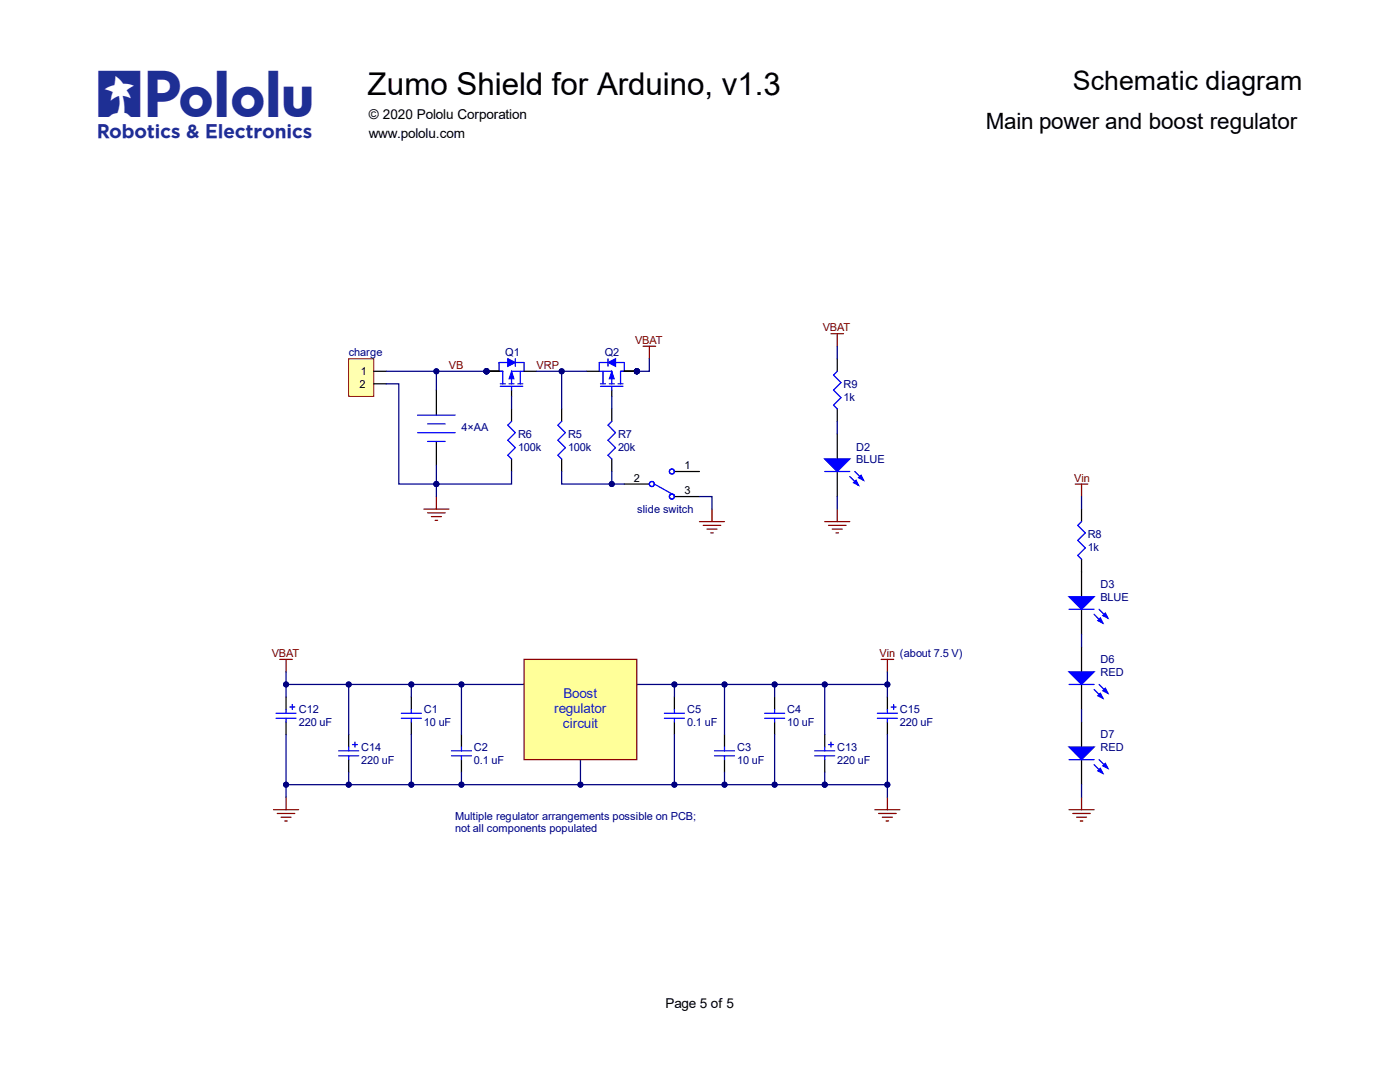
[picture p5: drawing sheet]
<svg xmlns="http://www.w3.org/2000/svg" width="279mm" height="216mm" viewBox="0 0 279 216" stroke-linecap="round" stroke-linejoin="round" font-family="sans-serif">
<defs><g id="words">
<text font-size="9.2" fill="#1e2f94" x="19.6" y="23.3">R</text>
<text font-size="6.3" x="73.3" y="19">Zumo Shield for Arduino, v1.3</text>
<text font-size="5.3" x="214.1" y="18">Schematic diagram</text>
<text font-size="4.5" x="196.8" y="25.7">Main power and boost regulator</text>
<g font-size="2.7">
<text x="73.6" y="23.8">© 2020 Pololu Corporation</text>
<text x="73.6" y="27.6">www.pololu.com</text>
<text x="132.8" y="201">Page 5 of 5</text>
</g>
<g font-size="2.7" fill="#03c">
<text x="110.6" y="142.3">regulator</text>
<text x="112.4" y="139.3">Boost</text>
<text x="112.3" y="145.3">circuit</text>
</g>
<g font-size="2.2" fill="#000080">
<text x="69.6" y="71.1">charge</text>
<text x="100.8" y="71.1">Q1</text>
<text x="120.7" y="71.1">Q2</text>
<text x="168.4" y="77.4">R9</text>
<text x="168.4" y="79.9">1k</text>
<text x="92.1" y="86.1">4×AA</text>
<text x="103.4" y="89.9">100k</text>
<text x="103.4" y="87.4">R6</text>
<text x="113.4" y="89.9">100k</text>
<text x="113.4" y="87.4">R5</text>
<text x="123.3" y="89.9">20k</text>
<text x="123.3" y="87.4">R7</text>
<text x="170.9" y="89.9">D2</text>
<text x="170.9" y="92.4">BLUE</text>
<text x="127.2" y="102.4">slide switch</text>
<text x="217.1" y="107.4">R8</text>
<text x="217.1" y="109.9">1k</text>
<text x="219.6" y="117.4">D3</text>
<text x="219.6" y="119.8">BLUE</text>
<text x="219.6" y="132.4">D6</text>
<text x="219.6" y="134.9">RED</text>
<text x="59.6" y="142.3">C12</text>
<text x="84.6" y="142.3">C1</text>
<text x="137.1" y="142.3">C5</text>
<text x="157.1" y="142.3">C4</text>
<text x="179.6" y="142.3">C15</text>
<text x="59.6" y="144.9">220 uF</text>
<text x="72.1" y="149.9">C14</text>
<text x="84.6" y="144.9">10 uF</text>
<text x="94.6" y="149.9">C2</text>
<text x="137.1" y="144.9">0.1 uF</text>
<text x="147.1" y="149.9">C3</text>
<text x="157.1" y="144.9">10 uF</text>
<text x="167.1" y="149.9">C13</text>
<text x="179.6" y="144.9">220 uF</text>
<text x="219.6" y="147.3">D7</text>
<text x="219.6" y="149.9">RED</text>
<text x="72.1" y="152.4">220 uF</text>
<text x="94.6" y="152.4">0.1 uF</text>
<text x="147.1" y="152.4">10 uF</text>
<text x="167.1" y="152.4">220 uF</text>
<text x="90.9" y="166.1">not all components populated</text>
<text x="90.9" y="163.7">Multiple regulator arrangements possible on PCB;</text>
</g>
<g font-size="2.2" fill="#800000">
<text x="126.7" y="68.7">VBAT</text>
<text x="164.2" y="66.1">VBAT</text>
<text x="89.6" y="73.7">VB</text>
<text x="107.1" y="73.7">VRP</text>
<text x="214.4" y="96.2">Vin</text>
<text x="54.2" y="131.1">VBAT</text>
<text x="175.5" y="131.1">Vin (about 7.5 V)</text>
</g>
<g font-size="2.2">
<text x="71.7" y="77.4">2</text>
<text x="72" y="74.8">1</text>
<text x="136.6" y="93.6">1</text>
<text x="126.5" y="96.2">2</text>
<text x="136.6" y="98.6">3</text>
</g>
</g></defs>
<path d="M128.3 69.1h2.5M129.6 69.1v2.5" fill="none" stroke="#800000" stroke-width=".25"/>
<path d="M69.6 71.6h5v7.5h-5z" fill-rule="evenodd" fill="#ffffb0"/>
<path d="M69.6 71.6h5v7.5h-5z" fill="none" stroke="#800000" stroke-width=".2"/>
<path d="M74.6 74.1h2.5M74.6 76.6h2.5" fill="none" stroke="#000" stroke-width=".25"/>
<circle cx="97.1" cy="74.1" r=".5" fill="#000080"/>
<circle cx="97.1" cy="74.1" r=".5" fill="none" stroke="#000080" stroke-width=".2"/>
<circle cx="97.1" cy="74.1" r=".5" fill="#000080"/>
<circle cx="97.1" cy="74.1" r=".5" fill="none" stroke="#000080" stroke-width=".2"/>
<circle cx="97.1" cy="74.1" r=".5" fill="#000080"/>
<circle cx="97.1" cy="74.1" r=".5" fill="none" stroke="#000080" stroke-width=".2"/>
<circle cx="97.1" cy="74.1" r=".5" fill="#000080"/>
<circle cx="97.1" cy="74.1" r=".5" fill="none" stroke="#000080" stroke-width=".2"/>
<path d="M102.1 77.8v1.3" fill="none" stroke="#000" stroke-width=".25"/>
<path d="M99.8 77.1h4.5M99.8 76.6h1M100.3 74.1v2.5M101.6 76.6h1M102.1 77.1v.7M103.3 76.6h1M103.8 74.1v2.5M104.6 74.1h-2.5v2.5" fill="none" stroke="#00f" stroke-width=".25"/>
<path d="M102.1 74.1l.5 1.5h-1z" fill="#00f"/>
<path d="M102.1 74.1l.5 1.5h-1z" fill="none" stroke="#00f" stroke-width=".2"/>
<path d="M99.6 74.1h.7" fill="none" stroke="#00f" stroke-width=".25"/>
<path d="M101.3 71.6l1.5 .7-1.5 .8z" fill="#00f"/>
<path d="M101.3 71.6l1.5 .7-1.5 .8zM101.3 72.3h-1.7v1.8M102.8 71.6v1.5M102.8 72.3h1.8v1.8" fill="none" stroke="#00f" stroke-width=".25"/>
<path d="M97.1 74.1h2.5M104.6 74.1h2.5" fill="none" stroke="#000" stroke-width=".25"/>
<circle cx="97.1" cy="74.1" r=".5" fill="#000080"/>
<circle cx="97.1" cy="74.1" r=".5" fill="none" stroke="#000080" stroke-width=".2"/>
<path d="M97.1 74.1h2.5" fill="none" stroke="#000" stroke-width=".25"/>
<circle cx="97.1" cy="74.1" r=".5" fill="#000080"/>
<circle cx="97.1" cy="74.1" r=".5" fill="none" stroke="#000080" stroke-width=".2"/>
<path d="M97.1 74.1h2.5" fill="none" stroke="#000" stroke-width=".25"/>
<circle cx="97.1" cy="74.1" r=".5" fill="#000080"/>
<circle cx="97.1" cy="74.1" r=".5" fill="none" stroke="#000080" stroke-width=".2"/>
<path d="M97.1 74.1h2.5" fill="none" stroke="#000" stroke-width=".25"/>
<circle cx="97.1" cy="74.1" r=".5" fill="#000080"/>
<circle cx="97.1" cy="74.1" r=".5" fill="none" stroke="#000080" stroke-width=".2"/>
<circle cx="127.1" cy="74.1" r=".5" fill="#000080"/>
<circle cx="127.1" cy="74.1" r=".5" fill="none" stroke="#000080" stroke-width=".2"/>
<circle cx="127.1" cy="74.1" r=".5" fill="#000080"/>
<circle cx="127.1" cy="74.1" r=".5" fill="none" stroke="#000080" stroke-width=".2"/>
<circle cx="127.1" cy="74.1" r=".5" fill="#000080"/>
<circle cx="127.1" cy="74.1" r=".5" fill="none" stroke="#000080" stroke-width=".2"/>
<circle cx="127.1" cy="74.1" r=".5" fill="#000080"/>
<circle cx="127.1" cy="74.1" r=".5" fill="none" stroke="#000080" stroke-width=".2"/>
<path d="M122.1 77.8v1.3" fill="none" stroke="#000" stroke-width=".25"/>
<path d="M119.6 74.1h2.5v2.5M119.8 77.1h4.5M119.8 76.6h1M120.3 74.1v2.5M121.6 76.6h1M122.1 77.1v.7M123.3 76.6h1M123.8 74.1v2.5" fill="none" stroke="#00f" stroke-width=".25"/>
<path d="M122.1 74.1l.5 1.5h-1z" fill="#00f"/>
<path d="M122.1 74.1l.5 1.5h-1z" fill="none" stroke="#00f" stroke-width=".2"/>
<path d="M123.8 74.1h.8" fill="none" stroke="#00f" stroke-width=".25"/>
<path d="M121.3 72.3l1.5-.7v1.5z" fill="#00f"/>
<path d="M121.3 72.3l1.5-.7v1.5zM121.3 71.6v1.5M121.3 72.3h-1.7v1.8M122.8 72.3h1.8v1.8" fill="none" stroke="#00f" stroke-width=".25"/>
<path d="M117.1 74.1h2.5M124.6 74.1h2.5" fill="none" stroke="#000" stroke-width=".25"/>
<circle cx="127.1" cy="74.1" r=".5" fill="#000080"/>
<circle cx="127.1" cy="74.1" r=".5" fill="none" stroke="#000080" stroke-width=".2"/>
<path d="M124.6 74.1h2.5" fill="none" stroke="#000" stroke-width=".25"/>
<circle cx="127.1" cy="74.1" r=".5" fill="#000080"/>
<circle cx="127.1" cy="74.1" r=".5" fill="none" stroke="#000080" stroke-width=".2"/>
<path d="M124.6 74.1h2.5" fill="none" stroke="#000" stroke-width=".25"/>
<circle cx="127.1" cy="74.1" r=".5" fill="#000080"/>
<circle cx="127.1" cy="74.1" r=".5" fill="none" stroke="#000080" stroke-width=".2"/>
<path d="M124.6 74.1h2.5" fill="none" stroke="#000" stroke-width=".25"/>
<circle cx="127.1" cy="74.1" r=".5" fill="#000080"/>
<circle cx="127.1" cy="74.1" r=".5" fill="none" stroke="#000080" stroke-width=".2"/>
<g fill="none" stroke="#000" stroke-width=".25">
<path d="M87.1 77.8v5M167.1 71.6v2.5M87.1 88.1v4.7M102.1 81.6v2.5M102.1 91.6v2.5M112.1 81.6v2.5M112.1 91.6v2.5M122.1 81.6v2.5M122.1 91.6v2.5M124.6 96.6h5M134.6 99.1h5M134.6 94.1h5"/>
<path d="M167.1 81.6v2.5M215.8 101.6v2.5M215.8 111.6v7.5M215.8 121.6v5"/>
</g>
<g fill="none" stroke="#00f" stroke-width=".25">
<path d="M167.1 74.1l-.8 .7 1.5 1.5-1.5 1.5 1.5 1.5-1.5 1.5 .8 .8M83.3 82.8h7.5M83.3 86.3h7.5M85.3 84.6h3.5M85.3 88.1h3.5M102.1 84.1l-.8 .7 1.5 1.5-1.5 1.5 1.5 1.5-1.5 1.5 .8 .8M112.1 84.1l-.8 .7 1.5 1.5-1.5 1.5 1.5 1.5-1.5 1.5 .8 .8M122.1 84.1l-.8 .7 1.5 1.5-1.5 1.5 1.5 1.5-1.5 1.5 .8 .8M130.6 96.6l4 2.2M215.8 104.1l-.7 .7 1.5 1.5-1.5 1.5 1.5 1.5-1.5 1.5 .7 .8"/>
<circle cx="130.1" cy="96.6" r=".5"/>
<circle cx="134.1" cy="94.1" r=".5"/>
<circle cx="134.1" cy="99.1" r=".5"/>
</g>
<g fill="none" stroke="#800000" stroke-width=".25">
<path d="M165.8 66.6h2.5M167.1 66.6v2.5M87.1 99.1v2.5M214.6 96.6h2.5M215.8 96.6v2.5M84.6 101.6h5M85.3 102.3h3.5M86.1 103.1h2M86.8 103.8h.5M139.6 104.1h5M140.3 104.8h3.5M141.1 105.6h2"/>
<path d="M141.8 106.3h.5M142.1 101.6v2.5"/>
</g>
<path d="M213.3 119.1h5.1l-2.6 2.5z" fill="#00f"/>
<path d="M213.3 119.1h5.1l-2.6 2.5zM218.4 122.6l1.7 1.7M219.3 121.6l1.8 1.7" fill="none" stroke="#00f" stroke-width=".25"/>
<path d="M219.6 123.3l.5 1-1-.5z" fill="#00f"/>
<path d="M219.6 123.3l.5 1-1-.5z" fill="none" stroke="#00f" stroke-width=".25"/>
<path d="M220.6 122.3l.5 1-1-.5z" fill="#00f"/>
<path d="M213.3 121.6h5.1M220.6 122.3l.5 1-1-.5z" fill="none" stroke="#00f" stroke-width=".25"/>
<path d="M167.1 86.6v5M167.1 94.1v5" fill="none" stroke="#000" stroke-width=".25"/>
<path d="M164.6 91.6h5l-2.5 2.5z" fill="#00f"/>
<path d="M164.6 91.6h5l-2.5 2.5zM169.6 95.1l1.7 1.7M170.6 94.1l1.7 1.7" fill="none" stroke="#00f" stroke-width=".25"/>
<path d="M170.3 96.3l.5-.5 .5 1z" fill="#00f"/>
<path d="M170.3 96.3l.5-.5 .5 1z" fill="none" stroke="#00f" stroke-width=".25"/>
<path d="M171.3 95.3l.5-.5 .5 1z" fill="#00f"/>
<path d="M164.6 94.1h5M171.3 95.3l.5-.5 .5 1z" fill="none" stroke="#00f" stroke-width=".25"/>
<path d="M215.8 129.1v5M215.8 136.6v5" fill="none" stroke="#000" stroke-width=".25"/>
<path d="M213.3 134.1h5.1l-2.6 2.5z" fill="#00f"/>
<path d="M213.3 134.1h5.1l-2.6 2.5zM218.4 137.6l1.7 1.7M219.3 136.6l1.8 1.7" fill="none" stroke="#00f" stroke-width=".25"/>
<path d="M219.6 138.3l.5 1-1-.5z" fill="#00f"/>
<path d="M219.6 138.3l.5 1-1-.5z" fill="none" stroke="#00f" stroke-width=".25"/>
<path d="M220.6 137.3l.5 1-1-.5z" fill="#00f"/>
<path d="M213.3 136.6h5.1M220.6 137.3l.5 1-1-.5z" fill="none" stroke="#00f" stroke-width=".25"/>
<path d="M164.6 104.1h5M165.3 104.8h3.5M166.1 105.6h2M166.8 106.3h.5M167.1 101.6v2.5" fill="none" stroke="#800000" stroke-width=".25"/>
<path d="M215.8 144.1v5M215.8 151.6v5" fill="none" stroke="#000" stroke-width=".25"/>
<path d="M213.3 149.1h5.1l-2.6 2.5z" fill="#00f"/>
<path d="M213.3 149.1h5.1l-2.6 2.5zM218.4 152.6l1.7 1.7M219.3 151.6l1.8 1.7" fill="none" stroke="#00f" stroke-width=".25"/>
<path d="M219.6 153.3l.5 1-1-.5z" fill="#00f"/>
<path d="M219.6 153.3l.5 1-1-.5z" fill="none" stroke="#00f" stroke-width=".25"/>
<path d="M220.6 152.3l.5 1-1-.5z" fill="#00f"/>
<g fill="none" stroke="#00f" stroke-width=".25">
<path d="M55.1 142.3h4M55.1 143.3h4M57.1 141.6v.7M57.1 143.3v.8M57.8 141.1h1M58.3 140.6v1M67.6 149.8h4M67.6 150.8h4M69.6 149.1v.7M69.6 150.8v.8M70.3 148.6h1M70.8 148.1v1"/>
<path d="M80.1 142.3h4M80.1 143.3h4M82.1 141.6v.7M82.1 143.3v.8M90.1 149.8h4M90.1 150.8h4M92.1 149.1v.7M92.1 150.8v.8M132.6 142.3h4M132.6 143.3h4M134.6 141.6v.7M134.6 143.3v.8"/>
<path d="M142.6 149.8h4M142.6 150.8h4M144.6 149.1v.7M144.6 150.8v.8M152.6 142.3h4M152.6 143.3h4M154.6 141.6v.7M154.6 143.3v.8M162.6 149.8h4M162.6 150.8h4M164.6 149.1v.7M164.6 150.8v.8"/>
<path d="M165.3 148.6h1M165.8 148.1v1M175.1 142.3h4M175.1 143.3h4M177.1 141.6v.7M177.1 143.3v.8M177.8 141.1h1M178.3 140.6v1M213.3 151.6h5.1M220.6 152.3l.5 1-1-.5z"/>
</g>
<g fill="none" stroke="#800000" stroke-width=".25">
<path d="M55.8 131.6h2.5M57.1 131.6v2.5M175.8 131.6h2.5M177.1 131.6v2.5M57.1 159.1v2.5M177.1 159.1v2.5M215.8 159.1v2.5M54.6 161.6h5M55.3 162.3h3.5M56.1 163.1h2M56.8 163.8h.5M174.6 161.6h5"/>
<path d="M175.3 162.3h3.5M176.1 163.1h2M176.8 163.8h.5M213.3 161.6h5.1M214.1 162.3h3.5M214.8 163.1h2M215.6 163.8h.5"/>
</g>
<g fill="none" stroke="#000" stroke-width=".25">
<path d="M57.1 139.1v2.5M82.1 139.1v2.5M134.6 139.1v2.5M154.6 139.1v2.5M177.1 139.1v2.5M57.1 144.1v2.5M69.6 146.6v2.5M69.6 151.6v2.5M82.1 144.1v2.5M92.1 146.6v2.5M92.1 151.6v2.5M134.6 144.1v2.5"/>
<path d="M144.6 146.6v2.5M144.6 151.6v2.5M154.6 144.1v2.5M164.6 146.6v2.5M164.6 151.6v2.5M177.1 144.1v2.5"/>
</g>
<path d="M92.1 156.6h52.5" fill="none" stroke="#000080" stroke-width=".25"/>
<circle cx="92.1" cy="156.6" r=".5" fill="#000080"/>
<circle cx="92.1" cy="156.6" r=".5" fill="none" stroke="#000080" stroke-width=".2"/>
<circle cx="115.8" cy="156.6" r=".5" fill="#000080"/>
<circle cx="115.8" cy="156.6" r=".5" fill="none" stroke="#000080" stroke-width=".2"/>
<circle cx="134.6" cy="156.6" r=".5" fill="#000080"/>
<circle cx="134.6" cy="156.6" r=".5" fill="none" stroke="#000080" stroke-width=".2"/>
<circle cx="144.6" cy="156.6" r=".5" fill="#000080"/>
<circle cx="144.6" cy="156.6" r=".5" fill="none" stroke="#000080" stroke-width=".2"/>
<path d="M92.1 154.1v2.5h-35v2.5" fill="none" stroke="#000080" stroke-width=".25"/>
<circle cx="57.1" cy="156.6" r=".5" fill="#000080"/>
<circle cx="57.1" cy="156.6" r=".5" fill="none" stroke="#000080" stroke-width=".2"/>
<circle cx="69.6" cy="156.6" r=".5" fill="#000080"/>
<circle cx="69.6" cy="156.6" r=".5" fill="none" stroke="#000080" stroke-width=".2"/>
<circle cx="82.1" cy="156.6" r=".5" fill="#000080"/>
<circle cx="82.1" cy="156.6" r=".5" fill="none" stroke="#000080" stroke-width=".2"/>
<circle cx="92.1" cy="156.6" r=".5" fill="#000080"/>
<circle cx="92.1" cy="156.6" r=".5" fill="none" stroke="#000080" stroke-width=".2"/>
<path d="M57.1 139.1v-2.5h35v10" fill="none" stroke="#000080" stroke-width=".25"/>
<circle cx="57.1" cy="136.6" r=".5" fill="#000080"/>
<circle cx="57.1" cy="136.6" r=".5" fill="none" stroke="#000080" stroke-width=".2"/>
<circle cx="69.6" cy="136.6" r=".5" fill="#000080"/>
<circle cx="69.6" cy="136.6" r=".5" fill="none" stroke="#000080" stroke-width=".2"/>
<circle cx="82.1" cy="136.6" r=".5" fill="#000080"/>
<circle cx="82.1" cy="136.6" r=".5" fill="none" stroke="#000080" stroke-width=".2"/>
<circle cx="92.1" cy="136.6" r=".5" fill="#000080"/>
<circle cx="92.1" cy="136.6" r=".5" fill="none" stroke="#000080" stroke-width=".2"/>
<path d="M77.1 76.6h2.5v20h7.5" fill="none" stroke="#000080" stroke-width=".25"/>
<circle cx="87.1" cy="96.6" r=".5" fill="#000080"/>
<circle cx="87.1" cy="96.6" r=".5" fill="none" stroke="#000080" stroke-width=".2"/>
<path d="M77.1 74.1h20" fill="none" stroke="#000080" stroke-width=".25"/>
<circle cx="87.1" cy="74.1" r=".5" fill="#000080"/>
<circle cx="87.1" cy="74.1" r=".5" fill="none" stroke="#000080" stroke-width=".2"/>
<circle cx="97.1" cy="74.1" r=".5" fill="#000080"/>
<circle cx="97.1" cy="74.1" r=".5" fill="none" stroke="#000080" stroke-width=".2"/>
<path d="M102.1 94.1v2.5h-15" fill="none" stroke="#000080" stroke-width=".25"/>
<circle cx="87.1" cy="96.6" r=".5" fill="#000080"/>
<circle cx="87.1" cy="96.6" r=".5" fill="none" stroke="#000080" stroke-width=".2"/>
<path d="M92.1 136.6h12.5" fill="none" stroke="#000080" stroke-width=".25"/>
<circle cx="92.1" cy="136.6" r=".5" fill="#000080"/>
<circle cx="92.1" cy="136.6" r=".5" fill="none" stroke="#000080" stroke-width=".2"/>
<path d="M107.1 74.1h10" fill="none" stroke="#000080" stroke-width=".25"/>
<circle cx="112.1" cy="74.1" r=".5" fill="#000080"/>
<circle cx="112.1" cy="74.1" r=".5" fill="none" stroke="#000080" stroke-width=".2"/>
<path d="M112.1 94.1v2.5h10v-2.5" fill="none" stroke="#000080" stroke-width=".25"/>
<circle cx="122.1" cy="96.6" r=".5" fill="#000080"/>
<circle cx="122.1" cy="96.6" r=".5" fill="none" stroke="#000080" stroke-width=".2"/>
<path d="M122.1 96.6h2.5" fill="none" stroke="#000080" stroke-width=".25"/>
<circle cx="122.1" cy="96.6" r=".5" fill="#000080"/>
<circle cx="122.1" cy="96.6" r=".5" fill="none" stroke="#000080" stroke-width=".2"/>
<path d="M127.1 136.6h7.5" fill="none" stroke="#000080" stroke-width=".25"/>
<circle cx="134.6" cy="136.6" r=".5" fill="#000080"/>
<circle cx="134.6" cy="136.6" r=".5" fill="none" stroke="#000080" stroke-width=".2"/>
<path d="M129.6 71.6v2.5h-2.5" fill="none" stroke="#000080" stroke-width=".25"/>
<circle cx="127.1" cy="74.1" r=".5" fill="#000080"/>
<circle cx="127.1" cy="74.1" r=".5" fill="none" stroke="#000080" stroke-width=".2"/>
<path d="M177.1 134.1v2.5h-42.5v2.5" fill="none" stroke="#000080" stroke-width=".25"/>
<circle cx="177.1" cy="136.6" r=".5" fill="#000080"/>
<circle cx="177.1" cy="136.6" r=".5" fill="none" stroke="#000080" stroke-width=".2"/>
<circle cx="164.6" cy="136.6" r=".5" fill="#000080"/>
<circle cx="164.6" cy="136.6" r=".5" fill="none" stroke="#000080" stroke-width=".2"/>
<circle cx="154.6" cy="136.6" r=".5" fill="#000080"/>
<circle cx="154.6" cy="136.6" r=".5" fill="none" stroke="#000080" stroke-width=".2"/>
<circle cx="144.6" cy="136.6" r=".5" fill="#000080"/>
<circle cx="144.6" cy="136.6" r=".5" fill="none" stroke="#000080" stroke-width=".2"/>
<circle cx="134.6" cy="136.6" r=".5" fill="#000080"/>
<circle cx="134.6" cy="136.6" r=".5" fill="none" stroke="#000080" stroke-width=".2"/>
<path d="M139.6 99.1h2.5v2.5M144.6 154.1v2.5h20" fill="none" stroke="#000080" stroke-width=".25"/>
<circle cx="144.6" cy="156.6" r=".5" fill="#000080"/>
<circle cx="144.6" cy="156.6" r=".5" fill="none" stroke="#000080" stroke-width=".2"/>
<circle cx="154.6" cy="156.6" r=".5" fill="#000080"/>
<circle cx="154.6" cy="156.6" r=".5" fill="none" stroke="#000080" stroke-width=".2"/>
<circle cx="164.6" cy="156.6" r=".5" fill="#000080"/>
<circle cx="164.6" cy="156.6" r=".5" fill="none" stroke="#000080" stroke-width=".2"/>
<path d="M177.1 146.6v10h-12.5" fill="none" stroke="#000080" stroke-width=".25"/>
<circle cx="164.6" cy="156.6" r=".5" fill="#000080"/>
<circle cx="164.6" cy="156.6" r=".5" fill="none" stroke="#000080" stroke-width=".2"/>
<circle cx="177.1" cy="156.6" r=".5" fill="#000080"/>
<circle cx="177.1" cy="156.6" r=".5" fill="none" stroke="#000080" stroke-width=".2"/>
<path d="M57.1 146.6v10" fill="none" stroke="#000080" stroke-width=".25"/>
<circle cx="57.1" cy="156.6" r=".5" fill="#000080"/>
<circle cx="57.1" cy="156.6" r=".5" fill="none" stroke="#000080" stroke-width=".2"/>
<path d="M57.1 134.1v2.5" fill="none" stroke="#000080" stroke-width=".25"/>
<circle cx="57.1" cy="136.6" r=".5" fill="#000080"/>
<circle cx="57.1" cy="136.6" r=".5" fill="none" stroke="#000080" stroke-width=".2"/>
<path d="M69.6 154.1v2.5" fill="none" stroke="#000080" stroke-width=".25"/>
<circle cx="69.6" cy="156.6" r=".5" fill="#000080"/>
<circle cx="69.6" cy="156.6" r=".5" fill="none" stroke="#000080" stroke-width=".2"/>
<path d="M69.6 136.6v10" fill="none" stroke="#000080" stroke-width=".25"/>
<circle cx="69.6" cy="136.6" r=".5" fill="#000080"/>
<circle cx="69.6" cy="136.6" r=".5" fill="none" stroke="#000080" stroke-width=".2"/>
<path d="M82.1 146.6v10" fill="none" stroke="#000080" stroke-width=".25"/>
<circle cx="82.1" cy="156.6" r=".5" fill="#000080"/>
<circle cx="82.1" cy="156.6" r=".5" fill="none" stroke="#000080" stroke-width=".2"/>
<path d="M82.1 136.6v2.5" fill="none" stroke="#000080" stroke-width=".25"/>
<circle cx="82.1" cy="136.6" r=".5" fill="#000080"/>
<circle cx="82.1" cy="136.6" r=".5" fill="none" stroke="#000080" stroke-width=".2"/>
<path d="M87.1 92.8v6.3" fill="none" stroke="#000080" stroke-width=".25"/>
<circle cx="87.1" cy="96.6" r=".5" fill="#000080"/>
<circle cx="87.1" cy="96.6" r=".5" fill="none" stroke="#000080" stroke-width=".2"/>
<path d="M87.1 74.1v3.7" fill="none" stroke="#000080" stroke-width=".25"/>
<circle cx="87.1" cy="74.1" r=".5" fill="#000080"/>
<circle cx="87.1" cy="74.1" r=".5" fill="none" stroke="#000080" stroke-width=".2"/>
<path d="M102.1 79.1v2.5M112.1 74.1v7.5" fill="none" stroke="#000080" stroke-width=".25"/>
<circle cx="112.1" cy="74.1" r=".5" fill="#000080"/>
<circle cx="112.1" cy="74.1" r=".5" fill="none" stroke="#000080" stroke-width=".2"/>
<path d="M115.8 151.6v5" fill="none" stroke="#000080" stroke-width=".25"/>
<circle cx="115.8" cy="156.6" r=".5" fill="#000080"/>
<circle cx="115.8" cy="156.6" r=".5" fill="none" stroke="#000080" stroke-width=".2"/>
<path d="M122.1 79.1v2.5M134.6 146.6v10" fill="none" stroke="#000080" stroke-width=".25"/>
<circle cx="134.6" cy="156.6" r=".5" fill="#000080"/>
<circle cx="134.6" cy="156.6" r=".5" fill="none" stroke="#000080" stroke-width=".2"/>
<path d="M144.6 136.6v10" fill="none" stroke="#000080" stroke-width=".25"/>
<circle cx="144.6" cy="136.6" r=".5" fill="#000080"/>
<circle cx="144.6" cy="136.6" r=".5" fill="none" stroke="#000080" stroke-width=".2"/>
<path d="M154.6 146.6v10" fill="none" stroke="#000080" stroke-width=".25"/>
<circle cx="154.6" cy="156.6" r=".5" fill="#000080"/>
<circle cx="154.6" cy="156.6" r=".5" fill="none" stroke="#000080" stroke-width=".2"/>
<path d="M154.6 136.6v2.5" fill="none" stroke="#000080" stroke-width=".25"/>
<circle cx="154.6" cy="136.6" r=".5" fill="#000080"/>
<circle cx="154.6" cy="136.6" r=".5" fill="none" stroke="#000080" stroke-width=".2"/>
<path d="M164.6 154.1v2.5" fill="none" stroke="#000080" stroke-width=".25"/>
<circle cx="164.6" cy="156.6" r=".5" fill="#000080"/>
<circle cx="164.6" cy="156.6" r=".5" fill="none" stroke="#000080" stroke-width=".2"/>
<path d="M164.6 136.6v10" fill="none" stroke="#000080" stroke-width=".25"/>
<circle cx="164.6" cy="136.6" r=".5" fill="#000080"/>
<circle cx="164.6" cy="136.6" r=".5" fill="none" stroke="#000080" stroke-width=".2"/>
<path d="M167.1 69.1v2.5M167.1 84.1v2.5M167.1 99.1v2.5M177.1 156.6v2.5" fill="none" stroke="#000080" stroke-width=".25"/>
<circle cx="177.1" cy="156.6" r=".5" fill="#000080"/>
<circle cx="177.1" cy="156.6" r=".5" fill="none" stroke="#000080" stroke-width=".2"/>
<path d="M177.1 136.6v2.5" fill="none" stroke="#000080" stroke-width=".25"/>
<circle cx="177.1" cy="136.6" r=".5" fill="#000080"/>
<circle cx="177.1" cy="136.6" r=".5" fill="none" stroke="#000080" stroke-width=".2"/>
<path d="M215.8 99.1v2.5M215.8 126.6v2.5M215.8 141.6v2.5M215.8 156.6v2.5" fill="none" stroke="#000080" stroke-width=".25"/>
<path d="M104.6 131.6h22.5v20h-22.5z" fill-rule="evenodd" fill="#ff9"/>
<path d="M104.6 131.6h22.5v20h-22.5z" fill="none" stroke="#900" stroke-width=".25"/>
<use href="#words"/>
</svg>
